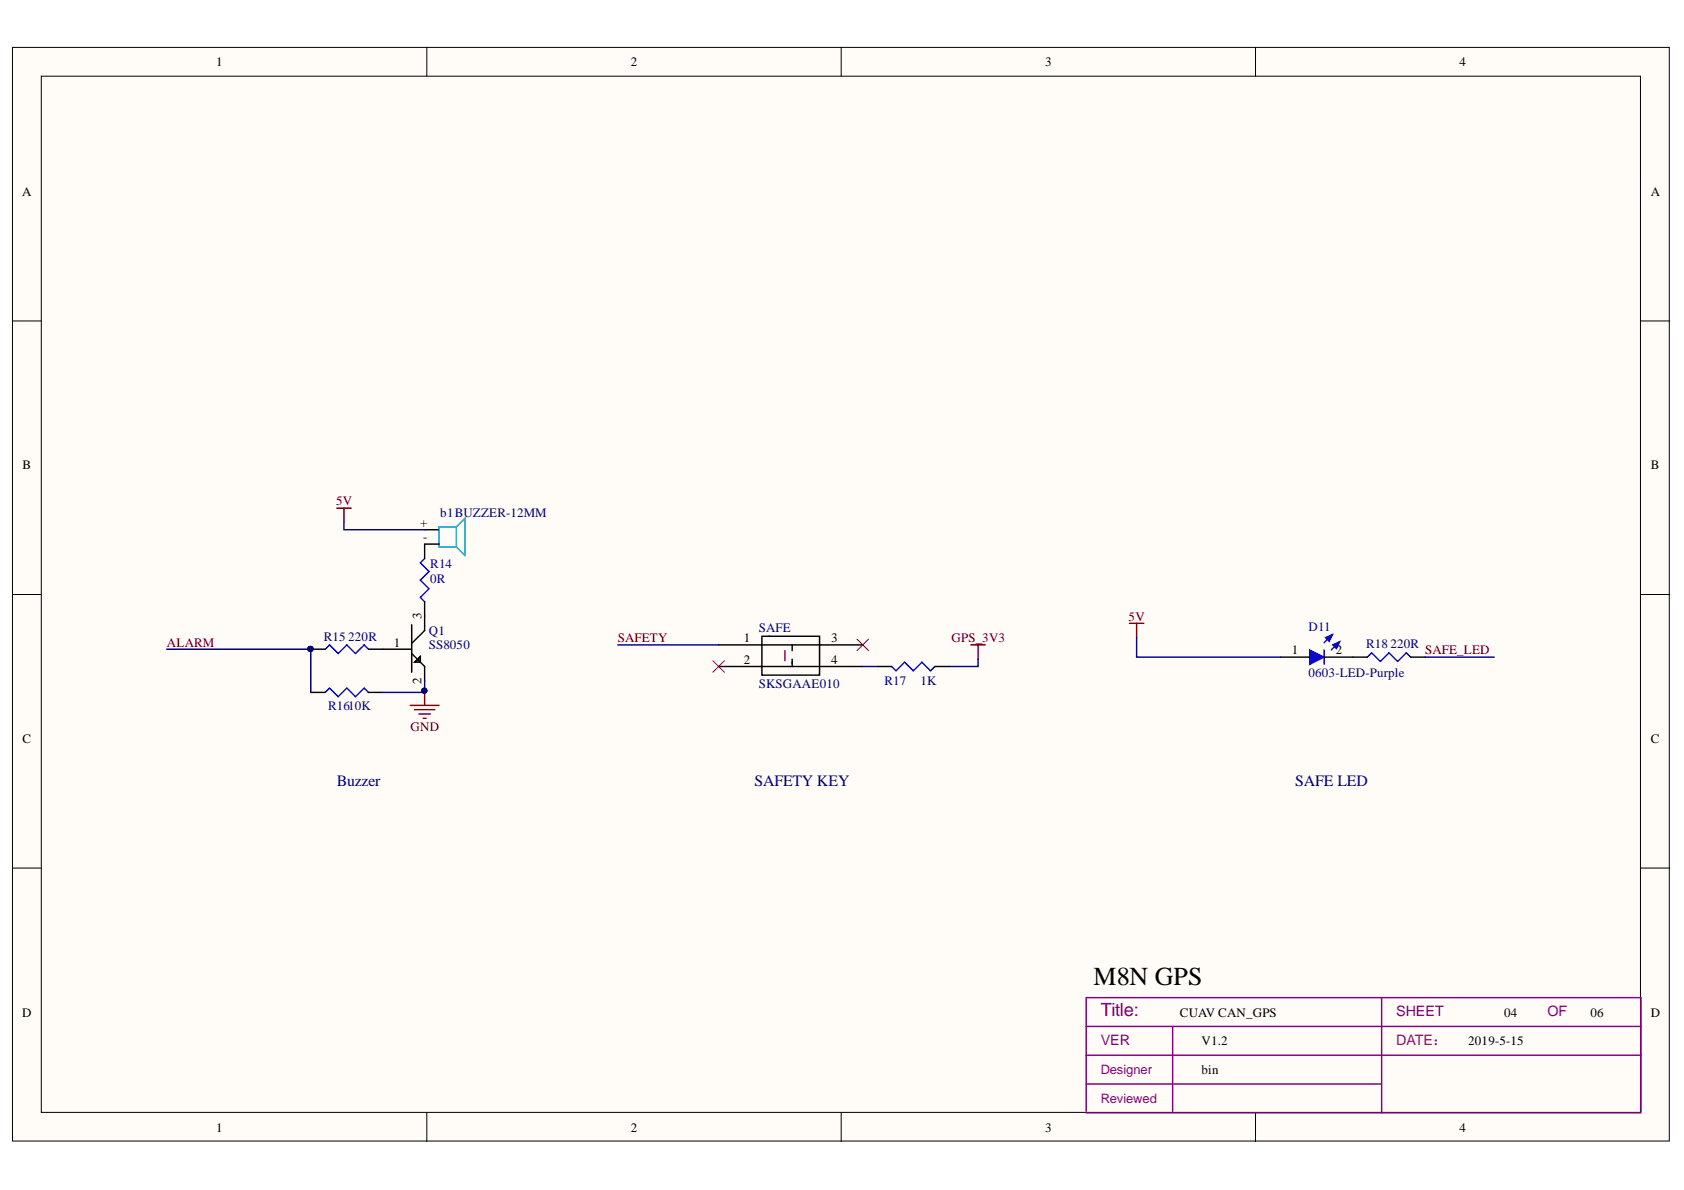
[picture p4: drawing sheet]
<svg xmlns="http://www.w3.org/2000/svg" width="297mm" height="210mm" viewBox="0 0 297 210" stroke-linecap="round" stroke-linejoin="round" font-family="sans-serif">
<defs><g id="words">
<text font-size="4.6" x="192.9" y="173.7">M8N GPS</text>
<text font-size="3.2" fill="#7d0089" x="194.2" y="179.1">Title:</text>
<g font-size="2.8" fill="#000080">
<text x="59.4" y="138.6">Buzzer</text>
<text x="133.1" y="138.6">SAFETY KEY</text>
<text x="228.4" y="138.6">SAFE LED</text>
</g>
<g font-size="2.5" fill="#800080">
<text x="246.3" y="179.2">SHEET</text>
<text x="272.9" y="179.2">OF</text>
<text x="194.2" y="184.3">VER</text>
</g>
<text font-size="2.5" fill="#a1006a" x="246.3" y="184.3">DATE：</text>
<g font-size="2.3">
<text x="38.2" y="11.7">1</text>
<text x="111.3" y="11.7">2</text>
<text x="184.4" y="11.7">3</text>
<text x="257.5" y="11.7">4</text>
<text x="3.9" y="34.5">A</text>
<text x="291.2" y="34.5">A</text>
<text x="4" y="82.8">B</text>
<text x="291.2" y="82.8">B</text>
<text x="74.1" y="92.9">+</text>
<text x="74.6" y="95.4">-</text>
<text x="74.4" y="109.1" transform="rotate(-90 74.4 109.1)">3</text>
<text x="131.2" y="113.3">1</text>
<text x="146.6" y="113.3">3</text>
<text x="69.5" y="114">1</text>
<text x="131.2" y="117.1">2</text>
<text x="146.6" y="117.1">4</text>
<text x="227.8" y="115.4">1</text>
<text x="235.6" y="115.4">2</text>
<text x="74.4" y="120.7" transform="rotate(-90 74.4 120.7)">2</text>
<text x="4" y="131">C</text>
<text x="291.2" y="131">C</text>
<text x="3.9" y="179.3">D</text>
<text x="208.1" y="179.3">CUAV CAN_GPS</text>
<text x="265.3" y="179.3">04</text>
<text x="280.6" y="179.3">06</text>
<text x="291.2" y="179.3">D</text>
<text x="211.9" y="184.4">V1.2</text>
<text x="259" y="184.4">2019-5-15</text>
<text x="211.9" y="189.4">bin</text>
<text x="38.2" y="199.6">1</text>
<text x="111.3" y="199.6">2</text>
<text x="184.4" y="199.6">3</text>
<text x="257.5" y="199.6">4</text>
</g>
<g font-size="2.3" fill="#800000">
<text x="59.3" y="89.1">5V</text>
<text x="109" y="113.3">SAFETY</text>
<text x="167.9" y="113.3">GPS_3V3</text>
<text x="199.1" y="109.5">5V</text>
<text x="29.4" y="114">ALARM</text>
<text x="251.4" y="115.4">SAFE_LED</text>
<text x="72.4" y="129">GND</text>
</g>
<g font-size="2.3" fill="#000080">
<text x="77.7" y="91.1">b1BUZZER-12MM</text>
<text x="75.9" y="100.3">R14</text>
<text x="75.9" y="102.8">0R</text>
<text x="57.1" y="113">R15</text>
<text x="61.4" y="113">220R</text>
<text x="75.6" y="112">Q1</text>
<text x="133.8" y="111.5">SAFE</text>
<text x="230.8" y="111.3">D11</text>
<text x="75.6" y="114.6">SS8050</text>
<text x="230.8" y="119.5">0603-LED-Purple</text>
<text x="241" y="114.4">R18</text>
<text x="245.3" y="114.4">220R</text>
<text x="57.9" y="125.2">R1610K</text>
<text x="133.8" y="121.4">SKSGAAE010</text>
<text x="156" y="120.9">R17</text>
<text x="162.4" y="120.9">1K</text>
</g>
<g font-size="2.3" fill="#800080">
<text x="194.2" y="189.4">Designer</text>
<text x="194.2" y="194.5">Reviewed</text>
</g>
</g></defs>
<g fill="#fffcf8" stroke="#000" stroke-width=".18">
<path d="M2.2 8.4h292.2v192.9h-292.2z"/>
<path d="M7.3 13.4h282.1v182.8h-282.1z"/>
</g>
<path d="M75.3 8.4v5M148.4 8.4v5M221.5 8.4v5M2.2 56.6h5.1M289.5 56.6h5M2.2 104.9h5.1M289.5 104.9h5M2.2 153.1h5.1M289.5 153.1h5M75.3 196.3v5.1M148.4 196.3v5.1M221.5 196.3v5.1" fill="none" stroke="#000" stroke-width=".18"/>
<path d="M243.7 176v20.3M191.6 196v-20h97.9v20M191.6 181.1h97.9M191.6 191.2h52.1M191.6 186.1h97.9M191.6 196.3h97.9M206.8 181.1v14.9" fill="none" stroke="#800080" stroke-width=".25"/>
<g fill="none" stroke="#000" stroke-width=".25">
<path d="M74.9 93.4h2.5M77.4 96h-2.5v2.5M54.8 114.5h2.6M65 114.5h7.6M72.6 110.2v8.4M72.6 115.3l2.3 2.3v2.5M73.1 116.8l1-1v1zM73.9 116v.5h-.5M74.9 106.1v5.1l-2.3 2.3M154.7 117.6h2.6M164.9 117.6h2.5M238.6 115.9h2.6"/>
<path d="M248.8 115.9h2.6M54.8 122.1h2.6M65 122.1h2.5"/>
</g>
<path d="M74.9 98.5l-.8 .8 1.6 1.5-1.6 1.5 1.6 1.5-1.6 1.6 .8 .7M57.4 114.5l.7-.7 1.6 1.5 1.5-1.5 1.5 1.5 1.5-1.5 .8 .7M157.3 117.6l.7 .7 1.6-1.5 1.5 1.5 1.5-1.5 1.5 1.5 .8-.7M241.2 115.9l.7-.8 1.6 1.6 1.5-1.6 1.5 1.6 1.6-1.6 .7 .8M57.4 122.1l.7-.7 1.6 1.5 1.5-1.5 1.5 1.5 1.5-1.5 .8 .7" fill="none" stroke="#00f" stroke-width=".25"/>
<g fill="#000080" stroke="#000080" stroke-width=".18">
<circle cx="54.8" cy="114.5" r=".46"/>
<circle cx="74.8" cy="121.8" r=".46"/>
</g>
<path d="M72.4 124.4h5M73.1 125.2h3.6M73.9 125.9h2M74.7 126.7h.5M74.9 121.9v2.5" fill="none" stroke="#800000" stroke-width=".25"/>
<path d="M77.4 92.9h3.1v3.6h-3.1zM80.5 92.9l1.5-1.5v6.6l-1.5-1.5" fill="none" stroke="#009cca" stroke-width=".25"/>
<path d="M231 114.6l2.6 1.3-2.6 1.3z" fill="#00f"/>
<path d="M231 114.6l2.6 1.3-2.6 1.3zM233.6 114.6v2.6M236.1 113.4l-1.3 1.2" fill="none" stroke="#00f" stroke-width=".25"/>
<path d="M235 113.7l1.4-.6-.7 1.4z" fill="#00f"/>
<path d="M235 113.7l1.4-.6-.7 1.4z" fill="none" stroke="#00f" stroke-width=".18"/>
<path d="M233.6 115.9h5" fill="none" stroke="#000" stroke-width=".25"/>
<path d="M234.8 112.1l-1.2 1.3" fill="none" stroke="#00f" stroke-width=".25"/>
<path d="M233.8 112.5l1.3-.7-.6 1.4z" fill="#00f"/>
<path d="M233.8 112.5l1.3-.7-.6 1.4z" fill="none" stroke="#00f" stroke-width=".18"/>
<path d="M126.8 113.8h25.4M126.8 117.6h25.4M134.4 112.2h10.2v6.9h-10.2zM139.7 113.8v1M139.7 116.3v1.3M225.9 115.9h5.1" fill="none" stroke="#000" stroke-width=".25"/>
<path d="M59.4 89.6h2.5M60.7 89.6v2.6M171.3 113.8h2.5M172.5 113.8v2.5M199.2 109.9h2.6M200.5 109.9v2.6" fill="none" stroke="#800000" stroke-width=".25"/>
<path d="M138.5 114.8v1.7" fill="none" stroke="#f00" stroke-width=".25"/>
<path d="M60.7 92.2v1.2h14.2M29.4 114.5h25.4v7.6M109 113.8h17.8M152.2 117.6h2.5M172.5 116.3v1.3h-5.1M200.5 112.5v3.4h25.4M251.4 115.9h12.2M74.9 120.1v1.8l-.2 .2h-7.2" fill="none" stroke="#000080" stroke-width=".25"/>
<g fill="#000080" stroke="#000080" stroke-width=".18">
<circle cx="54.8" cy="114.5" r=".46"/>
<circle cx="74.8" cy="121.8" r=".46"/>
</g>
<path d="M125.7 116.5l2.1 2.1M127.8 116.5l-2.1 2.1M151.2 112.7l2 2.1M153.2 112.7l-2 2.1" fill="none" stroke="#f00" stroke-width=".18"/>
<use href="#words"/>
</svg>
